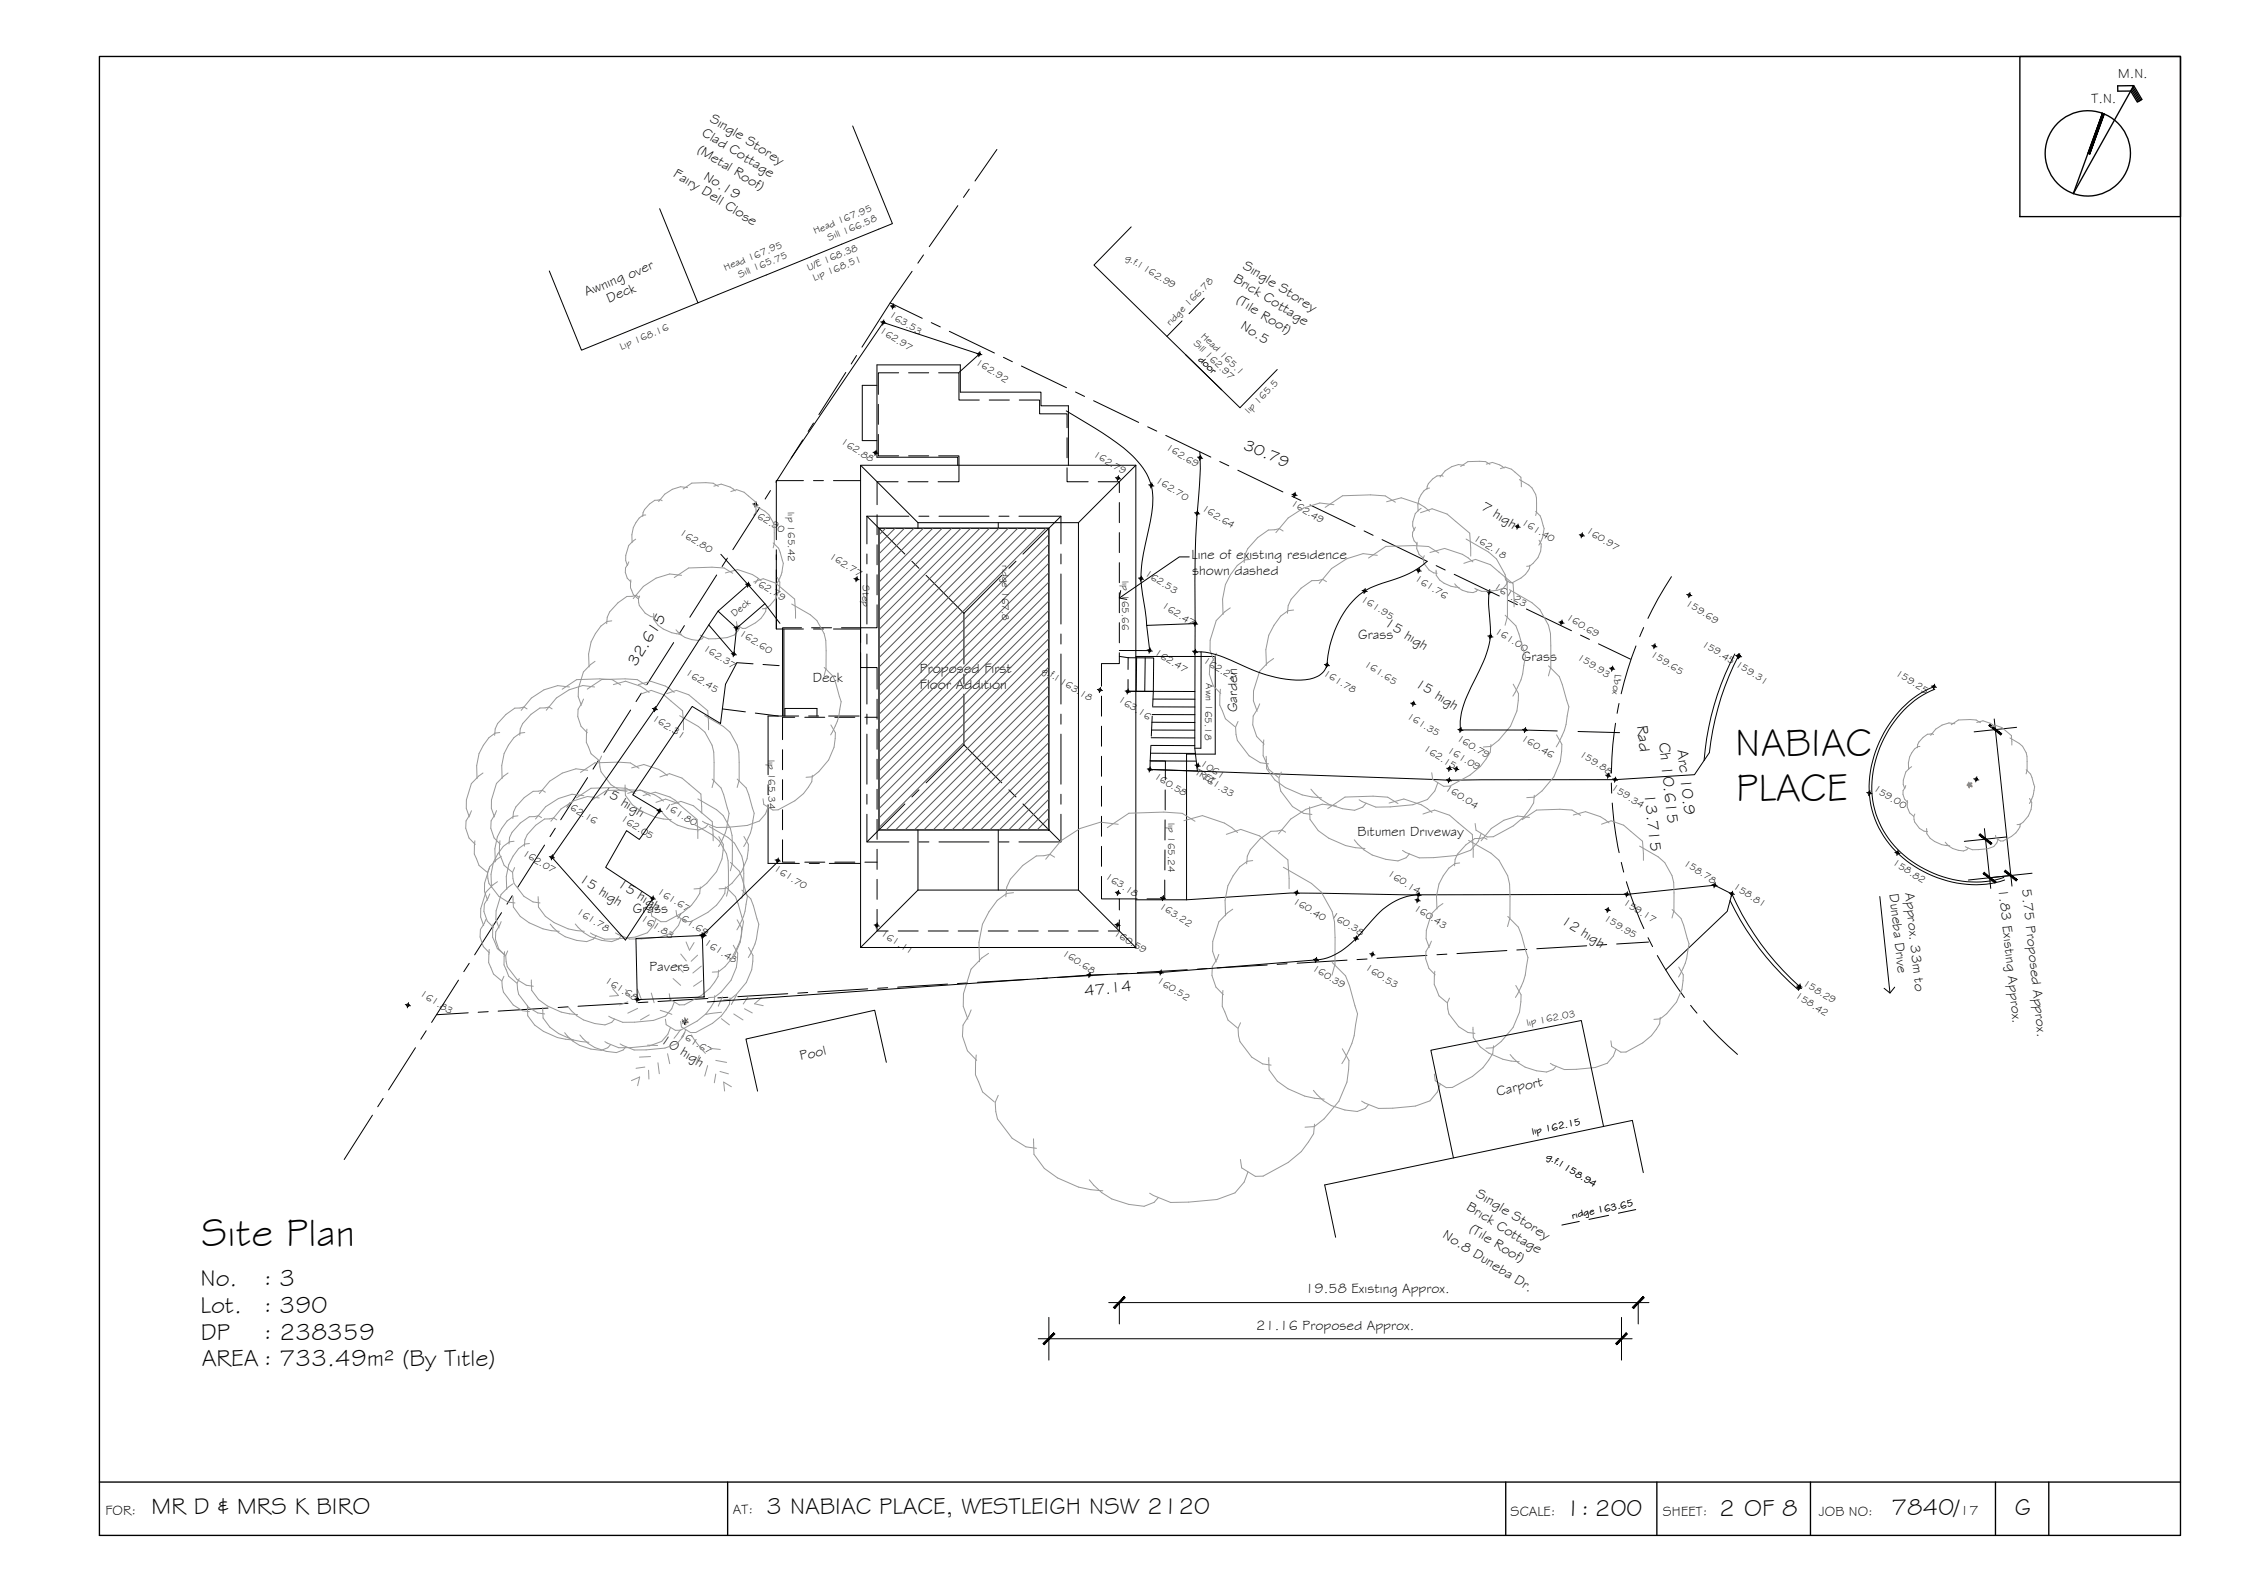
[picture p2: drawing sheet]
<svg xmlns="http://www.w3.org/2000/svg" width="420mm" height="297mm" viewBox="0 0 420 297" stroke-linecap="round" stroke-linejoin="round" font-family="sans-serif">
<defs><g id="words">
<g font-size="7.5">
<text x="325.2" y="141.6">NABIAC</text>
<text x="325.4" y="150">PLACE</text>
<text x="37.8" y="233.3">Site Plan</text>
</g>
<g font-size="4.5">
<text x="37.6" y="240.8">No.</text>
<text x="37.6" y="245.9">Lot.</text>
<text x="49.4" y="240.8">: 3</text>
<text x="49.4" y="245.9">: 390</text>
<text x="37.6" y="250.9">DP</text>
<text x="49.4" y="250.9">: 238359</text>
<text x="37.8" y="255.9">AREA : 733.49m² (By Title)</text>
<text x="28.4" y="283.6">MR D &amp; MRS K BIRO</text>
<text x="143.6" y="283.6">3 NABIAC PLACE, WESTLEIGH NSW 2120</text>
<text x="293.4" y="283.9">1: 200</text>
<text x="322.2" y="283.9">2 OF 8</text>
<text x="354.4" y="283.8">7840/</text>
<text x="377.6" y="283.8">G</text>
</g>
<g font-size="3">
<text x="232.9" y="84.1" transform="rotate(23 232.9 84.1)">30.79</text>
<text x="119.2" y="124.9" transform="rotate(-58 119.2 124.9)">32.615</text>
<text x="306.8" y="135.9" transform="rotate(84 306.8 135.9)">Rad</text>
<text x="310.9" y="139.1" transform="rotate(84 310.9 139.1)">Ch 10.615</text>
<text x="314.4" y="140.4" transform="rotate(84 314.4 140.4)">Arc 10.9</text>
<text x="308.2" y="148.8" transform="rotate(84 308.2 148.8)">13.715</text>
<text x="203.3" y="186.5" transform="rotate(-6 203.3 186.5)">47.14</text>
</g>
<g font-size="2.6">
<text x="396.9" y="14.6">M.N.</text>
<text x="132.9" y="22.6" transform="rotate(32 132.9 22.6)">Single Storey</text>
<text x="391.9" y="19.3">T.N.</text>
<text x="130.5" y="28.4" transform="rotate(32 130.5 28.4)">(Metal Roof)</text>
<text x="131.4" y="25.2" transform="rotate(32 131.4 25.2)">Clad Cottage</text>
<text x="126.1" y="32.9" transform="rotate(32 126.1 32.9)">Fairy Dell Close</text>
<text x="131.7" y="33.5" transform="rotate(32 131.7 33.5)">No.19</text>
<text x="231" y="52.6" transform="rotate(32 231 52.6)">Brick Cottage</text>
<text x="232.8" y="50.2" transform="rotate(32 232.8 50.2)">Single Storey</text>
<text x="109.9" y="55.5" transform="rotate(-22 109.9 55.5)">Awning over</text>
<text x="114.1" y="56.7" transform="rotate(-22 114.1 56.7)">Deck</text>
<text x="231.5" y="56.6" transform="rotate(32 231.5 56.6)">(Tile Roof)</text>
<text x="232.3" y="61.5" transform="rotate(32 232.3 61.5)">No.5</text>
<text x="277.4" y="95.3" transform="rotate(32 277.4 95.3)">7 high</text>
<text x="223.3" y="104.8">Line of existing residence</text>
<text x="223.4" y="107.7">shown dashed</text>
<text x="254.5" y="119.7">Grass</text>
<text x="259.4" y="117.1" transform="rotate(32 259.4 117.1)">15 high</text>
<text x="285.2" y="123.7">Grass</text>
<text x="152.3" y="127.6">Deck</text>
<text x="172.4" y="129">Floor Addition</text>
<text x="172.4" y="126.1">Proposed First</text>
<text x="265.1" y="128.4" transform="rotate(32 265.1 128.4)">15 high</text>
<text x="231.8" y="133.4" transform="rotate(-90 231.8 133.4)">Garden</text>
<text x="112.6" y="148.4" transform="rotate(32 112.6 148.4)">15 high</text>
<text x="254.4" y="156.5">Bitumen Driveway</text>
<text x="108.4" y="165.1" transform="rotate(32 108.4 165.1)">15 high</text>
<text x="115.6" y="166" transform="rotate(32 115.6 166)">15 high</text>
<text x="354.1" y="167.5" transform="rotate(84 354.1 167.5)">Duneba Drive</text>
<text x="357" y="167.3" transform="rotate(84 357 167.3)">Approx. 33m to</text>
<text x="374.6" y="166.5" transform="rotate(84 374.6 166.5)">1.83 Existing Approx.</text>
<text x="378.9" y="166.6" transform="rotate(84 378.9 166.6)">5.75 Proposed Approx.</text>
<text x="118.6" y="171">Grass</text>
<text x="292.4" y="172.9" transform="rotate(32 292.4 172.9)">12 high</text>
<text x="121.7" y="181.9">Pavers</text>
<text x="123.7" y="195.1" transform="rotate(32 123.7 195.1)">10 high</text>
<text x="150.1" y="198.6" transform="rotate(-13 150.1 198.6)">Pool</text>
<text x="280.6" y="205.2" transform="rotate(-12 280.6 205.2)">Carport</text>
<text x="274.7" y="226.5" transform="rotate(32 274.7 226.5)">Brick Cottage</text>
<text x="276.5" y="224" transform="rotate(32 276.5 224)">Single Storey</text>
<text x="270.2" y="231.7" transform="rotate(32 270.2 231.7)">No.8 Duneba Dr.</text>
<text x="275.2" y="230.5" transform="rotate(32 275.2 230.5)">(Tile Roof)</text>
<text x="244.6" y="242.2">19.58 Existing Approx.</text>
<text x="235.4" y="249.1">21.16 Proposed Approx.</text>
<text x="19.8" y="283.8">FOR:</text>
<text x="137.4" y="283.6">AT:</text>
<text x="283.1" y="283.9">SCALE:</text>
<text x="311.6" y="283.9">SHEET:</text>
<text x="340.9" y="283.9">JOB NO:</text>
<text x="367.4" y="283.8">17</text>
</g>
<g font-size="1.9">
<text x="152.8" y="43.8" transform="rotate(-22 152.8 43.8)">Head 167.95</text>
<text x="155.4" y="45.1" transform="rotate(-22 155.4 45.1)">Sill 166.58</text>
<text x="136" y="50.7" transform="rotate(-22 136 50.7)">Head 167.95</text>
<text x="138.6" y="52" transform="rotate(-22 138.6 52)">Sill 165.75</text>
<text x="151.6" y="50.7" transform="rotate(-22 151.6 50.7)">U/E 168.38</text>
<text x="152.7" y="52.6" transform="rotate(-22 152.7 52.6)">Lip 168.51</text>
<text x="210.8" y="48.4" transform="rotate(32 210.8 48.4)">g.f.l 162.99</text>
<text x="166.5" y="59.2" transform="rotate(32 166.5 59.2)">163.53</text>
<text x="116.5" y="65.5" transform="rotate(-22 116.5 65.5)">Lip 168.16</text>
<text x="164.7" y="62.2" transform="rotate(32 164.7 62.2)">162.97</text>
<text x="219.3" y="61.1" transform="rotate(-46 219.3 61.1)">ridge 166.78</text>
<text x="223.6" y="64.4" transform="rotate(44 223.6 64.4)">Sill 162.97</text>
<text x="225" y="63" transform="rotate(44 225 63)">Head 165.1</text>
<text x="182.8" y="68.1" transform="rotate(32 182.8 68.1)">162.92</text>
<text x="224.5" y="67.4" transform="rotate(45 224.5 67.4)">door</text>
<text x="234.1" y="77.5" transform="rotate(-46 234.1 77.5)">lip 165.5</text>
<text x="157.5" y="83" transform="rotate(32 157.5 83)">162.88</text>
<text x="204.8" y="85.3" transform="rotate(32 204.8 85.3)">162.79</text>
<text x="218.4" y="84" transform="rotate(32 218.4 84)">162.69</text>
<text x="147.7" y="96" transform="rotate(90 147.7 96)">lip 165.42</text>
<text x="216.5" y="90.2" transform="rotate(32 216.5 90.2)">162.70</text>
<text x="225.1" y="95.4" transform="rotate(32 225.1 95.4)">162.64</text>
<text x="241.8" y="94.5" transform="rotate(32 241.8 94.5)">162.49</text>
<text x="127.3" y="100" transform="rotate(32 127.3 100)">162.80</text>
<text x="140.8" y="96.3" transform="rotate(32 140.8 96.3)">162.90</text>
<text x="276.1" y="101.1" transform="rotate(32 276.1 101.1)">162.18</text>
<text x="285.1" y="98.1" transform="rotate(32 285.1 98.1)">161.40</text>
<text x="297.2" y="99.7" transform="rotate(32 297.2 99.7)">160.97</text>
<text x="155.3" y="104.5" transform="rotate(32 155.3 104.5)">162.77</text>
<text x="187.8" y="105.8" transform="rotate(90 187.8 105.8)">ridge 167.8</text>
<text x="214.5" y="107.7" transform="rotate(32 214.5 107.7)">162.53</text>
<text x="141" y="109" transform="rotate(32 141 109)">162.79</text>
<text x="161.7" y="109.6" transform="rotate(92 161.7 109.6)">Step</text>
<text x="210.3" y="108.8" transform="rotate(90 210.3 108.8)">lip 165.66</text>
<text x="217.7" y="113.7" transform="rotate(32 217.7 113.7)">162.47</text>
<text x="255" y="112.5" transform="rotate(32 255 112.5)">161.95</text>
<text x="265.1" y="108.7" transform="rotate(32 265.1 108.7)">161.76</text>
<text x="279.9" y="110.2" transform="rotate(32 279.9 110.2)">161.23</text>
<text x="315.8" y="113.3" transform="rotate(32 315.8 113.3)">159.69</text>
<text x="137.7" y="115.5" transform="rotate(-40 137.7 115.5)">Deck</text>
<text x="138.5" y="118.9" transform="rotate(32 138.5 118.9)">162.60</text>
<text x="280.1" y="118.5" transform="rotate(32 280.1 118.5)">161.00</text>
<text x="293.5" y="115.9" transform="rotate(32 293.5 115.9)">160.69</text>
<text x="131.7" y="121.7" transform="rotate(32 131.7 121.7)">162.37</text>
<text x="195.2" y="125.8" transform="rotate(32 195.2 125.8)">g.f.l 163.18</text>
<text x="216.3" y="122.5" transform="rotate(32 216.3 122.5)">162.47</text>
<text x="225.4" y="124" transform="rotate(32 225.4 124)">162.27</text>
<text x="255.6" y="124.7" transform="rotate(32 255.6 124.7)">161.65</text>
<text x="295.5" y="123.4" transform="rotate(32 295.5 123.4)">159.93</text>
<text x="309.3" y="122.8" transform="rotate(32 309.3 122.8)">159.65</text>
<text x="318.9" y="120.9" transform="rotate(32 318.9 120.9)">159.45</text>
<text x="325.1" y="124.7" transform="rotate(32 325.1 124.7)">159.31</text>
<text x="128.4" y="126.3" transform="rotate(32 128.4 126.3)">162.45</text>
<text x="209.5" y="131.3" transform="rotate(32 209.5 131.3)">163.16</text>
<text x="226" y="128" transform="rotate(91 226 128)">Awn 165.18</text>
<text x="247.9" y="126.4" transform="rotate(32 247.9 126.4)">161.78</text>
<text x="302.5" y="127.2" transform="rotate(98 302.5 127.2)">box</text>
<text x="302.7" y="126.2" transform="rotate(98 302.7 126.2)">L'</text>
<text x="355.2" y="126.4" transform="rotate(32 355.2 126.4)">159.25</text>
<text x="122.1" y="134.8" transform="rotate(32 122.1 134.8)">162.31</text>
<text x="263.6" y="134.4" transform="rotate(32 263.6 134.4)">161.35</text>
<text x="144" y="142.3" transform="rotate(90 144 142.3)">lip 165.34</text>
<text x="224.9" y="143.3" transform="rotate(32 224.9 143.3)">1061</text>
<text x="266.7" y="140.5" transform="rotate(32 266.7 140.5)">162.15</text>
<text x="271.2" y="140.8" transform="rotate(32 271.2 140.8)">161.09</text>
<text x="272.9" y="138.5" transform="rotate(32 272.9 138.5)">160.79</text>
<text x="285" y="138.5" transform="rotate(32 285 138.5)">160.46</text>
<text x="295.9" y="141.6" transform="rotate(32 295.9 141.6)">159.88</text>
<text x="216.2" y="145.7" transform="rotate(32 216.2 145.7)">160.58</text>
<text x="223.9" y="144.9" transform="rotate(32 223.9 144.9)">TRET</text>
<text x="225" y="145.8" transform="rotate(32 225 145.8)">161.33</text>
<text x="270.8" y="147.9" transform="rotate(32 270.8 147.9)">160.04</text>
<text x="301.9" y="147.8" transform="rotate(32 301.9 147.8)">159.34</text>
<text x="351" y="148" transform="rotate(32 351 148)">159.00</text>
<text x="105.8" y="150.9" transform="rotate(32 105.8 150.9)">162.16</text>
<text x="116.3" y="153.6" transform="rotate(32 116.3 153.6)">162.05</text>
<text x="124.4" y="151.3" transform="rotate(32 124.4 151.3)">161.80</text>
<text x="218.9" y="154.2" transform="rotate(90 218.9 154.2)">lip 165.24</text>
<text x="97.8" y="160.1" transform="rotate(32 97.8 160.1)">162.07</text>
<text x="315.4" y="162" transform="rotate(32 315.4 162)">158.78</text>
<text x="354.6" y="161.9" transform="rotate(32 354.6 161.9)">158.82</text>
<text x="123.1" y="167.3" transform="rotate(32 123.1 167.3)">161.67</text>
<text x="145" y="163" transform="rotate(32 145 163)">161.70</text>
<text x="207.1" y="164.5" transform="rotate(32 207.1 164.5)">163.18</text>
<text x="260" y="163.9" transform="rotate(32 260 163.9)">160.14</text>
<text x="324.7" y="166.4" transform="rotate(32 324.7 166.4)">158.81</text>
<text x="108" y="171" transform="rotate(32 108 171)">161.78</text>
<text x="120" y="172.4" transform="rotate(32 120 172.4)">161.83</text>
<text x="126.5" y="171.7" transform="rotate(32 126.5 171.7)">161.69</text>
<text x="217.2" y="170" transform="rotate(32 217.2 170)">163.22</text>
<text x="242.2" y="169" transform="rotate(32 242.2 169)">160.40</text>
<text x="249.4" y="171.8" transform="rotate(32 249.4 171.8)">160.38</text>
<text x="264.9" y="170.4" transform="rotate(32 264.9 170.4)">160.43</text>
<text x="300.5" y="172.2" transform="rotate(32 300.5 172.2)">159.95</text>
<text x="304.1" y="169.3" transform="rotate(32 304.1 169.3)">159.17</text>
<text x="131.9" y="176.9" transform="rotate(32 131.9 176.9)">161.48</text>
<text x="165" y="175.2" transform="rotate(32 165 175.2)">161.11</text>
<text x="199" y="178.9" transform="rotate(32 199 178.9)">160.68</text>
<text x="208.6" y="175" transform="rotate(32 208.6 175)">160.59</text>
<text x="113.3" y="183.9" transform="rotate(32 113.3 183.9)">161.68</text>
<text x="216.8" y="184" transform="rotate(32 216.8 184)">160.52</text>
<text x="245.8" y="181.6" transform="rotate(32 245.8 181.6)">160.39</text>
<text x="255.8" y="181.6" transform="rotate(32 255.8 181.6)">160.53</text>
<text x="337.8" y="184.4" transform="rotate(32 337.8 184.4)">158.29</text>
<text x="78.6" y="186.4" transform="rotate(32 78.6 186.4)">161.83</text>
<text x="336.4" y="186.8" transform="rotate(32 336.4 186.8)">158.42</text>
<text x="127.2" y="194" transform="rotate(32 127.2 194)">161.67</text>
<text x="286.3" y="192.2" transform="rotate(-12 286.3 192.2)">lip 162.03</text>
<text x="287.3" y="212.5" transform="rotate(-12 287.3 212.5)">lip 162.15</text>
<text x="289.7" y="216.8" transform="rotate(32 289.7 216.8)">g.f.l 158.94</text>
<text x="294.7" y="228.2" transform="rotate(-12 294.7 228.2)">ridge 163.65</text>
</g>
</g></defs>
<!-- layer: BORDER -->
<g fill="none" stroke="#000" stroke-width=".25">
<path d="M18.6 10.6h390v277h-390zM378.5 10.6h30.1v30h-30.1zM399.4 16.8l1.4 2.2M399.6 16.5l1.4 2.4M399.7 16.3l1.5 2.5M399.9 16l1.5 2.6-.9 .5-1.2-2h-2.4v-1l3-.1-11.4 20.3 5.5-15.1M394.3 21.4l-2.7 7.5M18.6 277.6h390M136.4 277.6v10M282.2 277.6v10M310.5 277.6v10M339.3 277.6v10"/>
<path d="M374 277.6v10M383.9 277.6v10"/>
<circle cx="391.3" cy="28.7" r="8"/>
</g>
<!-- layer: 0 -->
<path d="M210 110.6l-.2 1.4 1.4 .3M222.9 104.3h-1.9l-11.2 7.7M352.3 167.9l1.9 18.1M355.1 184.9l-.9 1.1-1.1-.9" fill="none" stroke="#000" stroke-width=".19"/>
<!-- layer: DIMENSION -->
<path d="M373.7 134.7l3.3 31.3M377.9 136.2l-7.9 .9M371.9 155.2l1.2 11.2M376.1 156.8l-8 .8M380.8 163.5l-11.9 1.3M194.6 250.7h111.3M196.6 246.7v8M207.8 244h101.2M209.8 244v4M303.9 246.7v8M307 244v4" fill="none" stroke="#000" stroke-width=".19"/>
<!-- layer: 0 -->
<g fill="#000" stroke="#000" stroke-width=".19">
<path d="M372.7 135.9l2.2 1.8 .2-.3zM372.9 135.7l2.2 1.7-2.4-1.5z"/>
<path d="M370.9 156.4l2.2 1.8 .2-.3zM371.1 156.2l2.2 1.7-2.4-1.5z"/>
<path d="M371.8 163.4l-.1 .2 2.3 1.6zM371.7 163.6l2.3 1.6-.1 .2z"/>
<path d="M375.8 163l-.2 .2 2.4 1.6zM375.6 163.2l2.4 1.6-.2 .2z"/>
<path d="M197.5 249.6l-1.8 2.2 2-2zM195.5 251.6l2-2-1.8 2.2z"/>
<path d="M210.7 242.8l-1.8 2.3 2-2.1zM210.7 242.8l-1.8 2.3-.2-.3z"/>
<path d="M302.8 251.6l.2 .2 1.8-2.2zM304.8 249.6l.2 .2-2 2z"/>
<path d="M305.9 244.8l.2 .3 1.8-2.3zM307.9 242.8l.2 .2-2 2.1z"/>
</g>
<!-- layer: NEWWORK -->
<path d="M164.7 98.9h31.9v56.5h-31.9z" fill="none" stroke="#000" stroke-width=".25"/>
<!-- layer: ROOFPLAN NEW -->
<g fill="none" stroke="#000" stroke-width=".19">
<path d="M162.5 96.7h7.8M162.5 96.7v5.2M162.5 96.7l7.1 7.1M172.2 96.7h1.9M176 96.7h9.3M187.2 96.7h1.9M191 96.7h7.8v5.2M198.8 96.7l-7.1 7.1M162.5 103.8v1.8M162.5 107.5v9.4M162.5 118.7v1.9M170.9 105.1l1.3 1.3"/>
<path d="M173.6 107.8l7 7.1M180.6 114.9v9.5M187.7 107.8l-7.1 7.1M190.4 105.1l-1.3 1.3M198.8 103.8v1.8M198.8 107.5v9.4M198.8 118.7v1.9M162.5 122.5v9.4M162.5 133.7v1.9M162.5 137.5v9.4M180.6 139.5l7.1 7.1M180.6 139.5l-7 7.1"/>
<path d="M180.6 126.3v1.8M180.6 130v9.5M198.8 122.5v9.4M198.8 133.7v1.9M198.8 137.5v9.4M162.5 152.5v5.2h7.8M162.5 148.8v1.8M169.6 150.6l-7.1 7.1M172.2 157.7h1.9M172.2 147.9l-1.3 1.4M176 157.7h9.3M187.2 157.7h1.9"/>
<path d="M189.1 147.9l1.3 1.4M191.7 150.6l7.1 7.1M198.8 152.5v5.2h-7.8M198.8 148.8v1.8"/>
</g>
<!-- layer: ROOFPLAN EXIST. -->
<g fill="none" stroke="#000" stroke-width=".19">
<path d="M164.3 72.2h-2.7v10.3h2.7M150.6 90h-5.1v11.1M152.4 90h1.9M156.2 90h5.1M161.4 87.1h51.5M172 97.9h30.1v68.8M172 97.9l-10.7-10.8v90.4M172 97.9v1M179.5 87.1v-1.5h-15.2v-17.3h15.7v5.1h15.1v2.6h5.1v11.1M187.1 97.9v1M212.9 87.1v90.4M212.9 87.1l-10.8 10.8"/>
<path d="M145.5 103.9v13.9h5.1M145.5 103v1.9M145.5 106.7v11.1M152.4 117.8h1.9M156.2 117.8h5.1M149.7 134.1h-5.8v11M151.5 134.1h1.9M155.3 134.1h5.7M212.9 123h14.8v18.2h-5.3v27.3h-9.5M143.9 150.7v11h5.9M143.9 147v1.8M172 155.4v11.3"/>
<path d="M187.1 155.4v11.3M151.7 161.7h1.9M155.4 161.7h5.9M161.3 177.5h51.6M172 166.7l-10.7 10.8M172 166.7h30.1M202.1 166.7l10.8 10.8"/>
</g>
<!-- layer: EXISTING -->
<g fill="none" stroke="#000" stroke-width=".19">
<path d="M159.8 23.6l7.4 18.3-36.4 14.8-7.2-17.6M102.9 50.8l6.1 14.8 21.8-8.9M212 42.5l-7 7.1 27.4 26.8 7-7.2M225.7 55.9l-2.9 2.9M164.6 75.7v3.8M168.4 69.8h-3.8v4.1M170.3 69.8h3.7M175.9 69.8h3.8v5.1h3.8M179.7 69.8l3.8-3.5-18-5.9-17.2 25.4M185.4 74.9h3.8M191 74.9h3.8v2.6h5.2v2.6M199.8 77a70.7 70.7 0 0 1 12.5 8.4 11 11 0 0 1 3.5 10.7l-1.2 6a23.9 23.9 0 0 0 0 12.1l.3 2.9"/>
<path d="M221.5 60.1l-2.8 2.9M222.2 66.4l6.7 6.6M164.4 96.4v3.8M164.6 81.4v4h3.8M168.3 90.2h-3.9v4.3M170.2 90.2h3.7M170.3 85.4h3.7M175.9 85.4h3.8v4.8h-3.9M200 87.6v2.6h3.9M200 82v3.7M205.8 90.2h4v2.1M209.8 94.1v3.8"/>
<path d="M209.8 99.8v3.7M224.9 84.7v4a216.1 216.1 0 0 0-1 20.1l.1 8M132.8 117l-10.1 15.8-19.3 27.8 13.8 15.5 5.1-7.8-8.8-5.9 3.9-6.8 2.4 1.6 3.8-5.3-5-3 11.1-16.6 5.3 3.2 1-7.3 2.1-4.1 3 .2M134.6 114.5l-1.8 2.5 4.7 5.5 .5-4.8M135.1 103.8l8.2 9.3 2.9 3.6M140.2 109.5l-5.6 5 3.4 3.2 5.3-4.6M146.9 117.8v16.3M150.2 117.6h-3.6v16.5M152.1 117.6h3.7M157.7 117.6h3.6M164.4 113.3v4.3h-3.1v2.8M164.4 102v3.8"/>
<path d="M164.4 107.6v3.8M209.8 105.4v3.7M209.8 111v3.8M209.8 116.6v3.8M224 116.8v5.3h1.1v18h-1.2M224 116.8l-9.1 .3 .6 4.7h-5.7M267.5 105.1a19.1 19.1 0 0 1-8.4 4.1 13.1 13.1 0 0 0-8.6 8.1 23.3 23.3 0 0 0-1.9 7.6 4.3 4.3 0 0 1-3.9 2.4 25.1 25.1 0 0 1-12.7-3 18.8 18.8 0 0 0-6.9-2.2M279.1 110.7l-.1 2.5 .2 2.5a15.2 15.2 0 0 1-2 9.9l-.7 1.5a18.4 18.4 0 0 0-2.9 8.8l.1 .8h12.1l6 .2M135.4 132.8l4.3 .5M141.5 133.6l4.4 .5M143 124.5l3 .2M147.1 132.7h6v1.4"/>
<path d="M148.9 134.3h-2.3v4.2M150.8 134.3h3.8M156.4 134.3h3.8M161.3 122.3v2.7h3.1v4.1M162.1 134.3h2.3M164.4 131v3.7M164.4 136.6v3.7M206.4 130.4v3.7M206.4 136v3.8M209.8 122.3v2h-3.4v4.2M209.8 122.9l1.6 .3M211.4 129.5h12.5"/>
<path d="M211.4 127.3v2.2h4.7l-.1 2.8M211.4 123.2h4.8l-.1 6.3M211.4 123.2v2.2M213 123.2l-.1 6.3M214.6 123.2l-.1 6.3M215.7 139.7l-.2 2.8h2.9v3.6M215.7 139.6l8.2 .1M215.7 138.2h8.2M215.8 136.7l8.1 .1M215.9 135.3h8M215.9 134.1l-.1 3.8M215.9 133.8l8 .1"/>
<path d="M216 132.4h7.9M216.1 130.9l7.8 .1M224 122.1l-.1 18 .5 4.3-8.9-.3M295.7 137l7.8 .2M325.1 122.5a51.4 51.4 0 0 0-5.8 19.9M325.8 122.8a50.7 50.7 0 0 0-5.5 18.2l-2.8 4.1-14.8 .9-31.2 .1-56-2v-1.6l8.7 .1M362.4 128.6a20 20 0 0 0-11.2 13 17.5 17.5 0 0 0 8.5 21.2 20 20 0 0 0 16 2M362.6 129.1a19.6 19.6 0 0 0-10.9 12.7 17.1 17.1 0 0 0 9.1 21 19.2 19.2 0 0 0 14.7 1.5M146.6 157.3v4.2h2.3M146.6 140.4v3.8M146.6 146v3.8M146.6 151.7v3.7"/>
<path d="M164.4 142.2v3.7M164.4 147.8v3.8M164.4 153.5v3.7M164.4 159.1v3.7M206.4 141.6v3.8M206.4 147.2v3.8M206.4 152.9v3.7M206.4 158.5v3.8M215.6 141.1h8.4M218.3 159.2v3.7M218.3 153.6v3.7M218.4 147.9v3.8"/>
<path d="M119.2 175.8l12.4-.6 .4 11.5-12.6 .5zM146.1 161.1l-14.5 14.1M150.8 161.5h3.8M156.4 161.5h3.8M162.1 161.5h2.3M164.4 170.3v4.1h2M164.4 164.7v3.7M168.3 174.4h3.8M174 174.4h3.7M179.6 174.4h3.7M185.2 174.4h3.7M190.8 174.4h3.8"/>
<path d="M196.5 174.4h3.7M202.1 174.4h3.7M206.4 164.1v4.3h3.4v2M209.8 172.3v2.1h-2.1M209.8 168.4h3.3M218.3 164.8v3.6h-3.3M222.4 168.5l19.5-1.2 21.6 .3 41.4-.1 16.4-1.7 3.3 1.6-.9 3.3-11.5 10.9M265.8 167.6a11.9 11.9 0 0 0-8.7 4.8 26.2 26.2 0 0 1-5.7 5.7l-2 1-2.1 .6-29.8 2.4-13.3 .5-71.6 5.1M324.2 168.6a51.2 51.2 0 0 0 12.7 16.7M324.6 167.4a51.3 51.3 0 0 0 12.6 17.4M166.1 199l-2.2-9.8-24.1 5.4 2.2 9.8M300.5 211l-4.2-19.9-28.2 5.6 4.3 20.2"/>
<path d="M308 219.6l-2.1-9.8-57.7 12.1 2.1 9.8M296 228.8l-3.3 .6M301.5 227.6l-3.7 .8M306.5 226.5l-3.2 .7"/>
</g>
<!-- layer: STAIRS -->
<path d="M147.1 132.7v1.4" fill="none" stroke="#000" stroke-width=".19"/>
<!-- layer: BOUNDARY -->
<g fill="none" stroke="#000" stroke-width=".19">
<path d="M179.5 38.5l-5.4 7.7M181.6 35.4l-1 1.6M186.8 28l-4.1 5.9M170.9 50.8l-4.1 5.9M172.8 59.6l-6-2.9-5.3 8.3M173.1 47.7l-1.1 1.6M152.4 79.2l-.9 1.6M158.5 69.8l-5 7.9M160.5 66.6l-1 1.6M174.5 60.4l1.7 .8M177.9 62.1l8.5 4M188.1 66.9l1.6 .8"/>
<path d="M191.4 68.6l8.5 4M201.6 73.4l1.6 .8M204.9 75l8.5 4.1M215.1 79.9l1.7 .8M142.4 95.1l-5.1 7.8M144.4 91.9l-1 1.6M150.4 82.4l-5 7.9M218.5 81.5l8.4 4.1M228.6 86.4l1.7 .8M232 88.1l8.4 4M242.1 92.9l1.7 .8M245.5 94.6l8.4 4"/>
<path d="M255.6 99.4l1.7 .9M128.3 117.2l-1 1.6M134.3 107.7l-5 7.9M136.3 104.5l-1 1.6M259 101.1l8.4 4M269.1 105.9l1.7 .9M272.5 107.6l8.5 4M282.7 112.5l1.7 .8M286.1 114.1l8.4 4M296.2 118.9l1.7 .9M308 117.5l-.7 1.7M313.2 108a62.8 62.8 0 0 0-4.4 7.8"/>
<path d="M118.2 133l-5.1 7.9M120.2 129.8l-1 1.6M126.2 120.3l-5 7.9M299.6 120.6l6 2.9M302.8 135.5a60.2 60.2 0 0 0-.8 9.3M303.4 131.8l-.3 1.8M306.6 121a66.3 66.3 0 0 0-2.8 8.9M102.1 158.3l-5.1 7.9M104.1 155.1l-1 1.6M110.1 145.6l-5 7.9M112.1 142.5l-1 1.6M302 146.7v1.8"/>
<path d="M302.1 150.4l.4 3.5 .9 5.8M94 170.9l-5.1 7.9M96 167.8l-1 1.5M252.4 179.8l-9.3 .6M256.2 179.6l-1.9 .1M267.4 178.9l-9.4 .6M271.2 178.7l-1.9 .1M282.4 178l-9.4 .6M286.1 177.8l-1.8 .1M297.4 177.1l-9.4 .6M301.1 176.9l-1.9 .1M303.8 161.5l.5 1.8"/>
<path d="M304.8 165.1l.1 .5a68.8 68.8 0 0 0 3.2 8.3M308.8 175.6l.9 1.7M308.9 176.4l-5.9 .4M310.6 179a66.9 66.9 0 0 0 5.1 7.8M77.9 196.2l-5.1 7.9M79.9 193.1l-1 1.5M85.9 183.6l-5 7.9M87.7 189.7l-5.9 .3M87.9 180.4l-1 1.6M91.5 189.5l-1.9 .1M102.7 188.8l-9.3 .6M106.5 188.6l-1.9 .1"/>
<path d="M117.7 187.9l-9.4 .6M121.4 187.7l-1.8 .1M132.7 187l-9.4 .6M136.4 186.8l-1.9 .1M147.6 186.1l-9.3 .6M151.4 185.9l-1.9 .1M162.6 185.2l-9.3 .6M166.4 185l-1.9 .1M177.6 184.3l-9.4 .6M181.3 184.1l-1.9 .1M192.5 183.4l-9.3 .6M196.3 183.2l-1.9 .1"/>
<path d="M207.5 182.5l-9.3 .6M211.3 182.3l-1.9 .1M222.5 181.6l-9.4 .6M226.2 181.4l-1.8 .1M237.5 180.7l-9.4 .6M241.2 180.5l-1.9 .1M316.8 188.3l1.2 1.5M319.2 191.2a64.3 64.3 0 0 0 6.4 6.3M69.8 208.9l-5.3 8.3M71.8 205.7l-1 1.6"/>
</g>
<!-- layer: BORDER -->
<g fill="#000" stroke="#000" stroke-width=".19">
<path d="M394 21.2l-2.7 7.6zM394 21.2l.3 .1-3 7.5z"/>
<path d="M394.3 21.3l-3 7.5 .3 .1zM394.3 21.3l-2.7 7.6z"/>
</g>
<!-- layer: HATCH -->
<g fill="none" stroke="#545454" stroke-width=".19">
<path d="M166 98.9l-1.3 1.3M167.8 98.9l-3.1 3.1M169.5 98.9l-4.8 4.8M171.3 98.9l-6.6 6.6M173 98.9l-8.3 8.4M174.8 98.9l-10.1 10.1M176.6 98.9l-11.9 11.9M178.4 98.9l-13.7 13.7M180.1 98.9l-15.4 15.4M181.9 98.9l-17.2 17.2M183.7 98.9l-19 19M185.4 98.9l-20.7 20.7"/>
<path d="M187.2 98.9l-22.5 22.5M189 98.9l-24.3 24.3M190.7 98.9l-26 26M192.5 98.9l-27.8 27.8M194.3 98.9l-29.6 29.6M196 98.9l-31.3 31.4M196.6 100.2l-31.9 31.8M196.6 101.9l-31.9 31.9M196.6 103.7l-31.9 31.8M196.6 105.5l-31.9 31.8M196.6 107.2l-31.9 31.9M196.6 109l-31.9 31.9"/>
<path d="M196.6 110.8l-31.9 31.8M196.6 112.5l-31.9 31.9M196.6 114.3l-31.9 31.8M196.6 116.1l-31.9 31.8M196.6 117.8l-31.9 31.9M196.6 119.6l-31.9 31.9M196.6 121.4l-31.9 31.8M196.6 123.1l-31.9 31.9M196.6 124.9l-30.5 30.5M196.6 126.7l-28.8 28.7M196.6 128.5l-27 26.9M196.6 130.2l-25.2 25.2"/>
<path d="M196.6 132l-23.5 23.4M196.6 133.7l-21.7 21.7M196.6 135.5l-19.9 19.9M196.6 137.3l-18.2 18.1M196.6 139.1l-16.4 16.3M196.6 140.8l-14.6 14.6M196.6 142.6l-12.9 12.8M196.6 144.3l-11.1 11.1M196.6 146.1l-9.3 9.3M196.6 147.9l-7.6 7.5M196.6 149.7l-5.8 5.7M196.6 151.4l-4 4"/>
<path d="M196.6 153.2l-2.3 2.2M196.6 155l-.5 .4"/>
</g>
<!-- layer: TEXT -->
<g fill="none" stroke="#000" stroke-width=".19">
<path d="M165.6 59.9l-.2 1M166.8 57.3l1 .2M167.4 56.9l-.2 1M165 60.3l1 .2M183 66.2l1 .2M183.6 65.8l-.2 1M141.1 94.4l1 .2M141.7 94l-.2 1M163.6 84.7l1 .2M164.2 84.3l-.2 1M209 89.5l1 .2M209.6 89.1l-.2 1"/>
<path d="M215.3 90.8l.9 .2M215.9 90.4l-.3 1M223.9 96l.9 .3M224.4 85.6l1 .2M224.5 95.6l-.3 1M225 85.3l-.2 .9M242.1 92.6l1 .2M242.7 92.2l-.2 1M283.9 98.5l1 .3M284.5 98.1l-.2 1M296.6 99.8l-.3 .9M137.5 117.5l1 .3"/>
<path d="M138.1 117.2l-.2 .9M139.7 109.4l1 .2M140.3 109l-.2 1M160 108.4l1 .2M160.6 108l-.2 1M213.3 108.3l1 .2M213.9 107.9l-.2 1M223.5 116.7l1 .2M224.1 116.3l-.2 1M255.3 110.6l.9 .2M255.8 110.2l-.2 1M265.4 106.7l.9 .3"/>
<path d="M266 106.4l-.2 .9M278.6 110.8l1 .2M278.8 119.1l1 .2M279.2 110.4l-.2 1M279.4 118.7l-.2 1M292.1 116.5l1 .2M292.7 116.1l-.2 1M296 100.2l.9 .2M316.1 111.3l1 .3M316.7 111l-.2 .9M122.2 132.7l1 .2M122.8 132.3l-.2 1"/>
<path d="M137 122.4l1 .3M137.6 122l-.2 1M205.6 129.1l1 .2M206.2 128.7l-.2 1M210.8 129.4l1 .2M211.4 129l-.2 1M215 121.7l.9 .3M215.6 121.4l-.3 .9M223.5 122l.9 .2M224.1 121.6l-.3 1M248.2 124.5l1 .2M248.8 124.1l-.2 .9"/>
<path d="M264.4 131.7l.9 .2M265 131.3l-.3 1M273.2 136.6l1 .2M273.8 136.2l-.2 1M285.3 136.6l1 .2M285.9 136.2l-.2 1M301.6 125.1l1 .2M302.2 124.7l-.2 1M309.5 120.9l1 .3M310.2 120.5l-.3 1M325.3 122.8l.9 .2M325.4 122.8l1 .2"/>
<path d="M325.9 122.4l-.3 1M326 122.4l-.2 1M361.9 128.5l1 .2M362.5 128.1l-.2 1M123.1 151.8l1 .2M123.7 151.4l-.2 1M215 144l1 .2M215.6 143.6l-.2 1M224 143.3l.9 .2M224.6 142.9l-.3 1M271 146l1 .3M271.1 143.9l1 .2"/>
<path d="M271.7 145.6l-.3 1M271.7 143.5l-.2 1M272.4 143.9l1 .2M273 143.5l-.2 1M300.9 145.2l1 .2M301.5 144.8l-.2 1M302.2 145.9l1 .2M302.8 145.5l-.2 1M349.8 148.4l1 .2M350.4 148.1l-.2 .9M355.1 159.6l1 .3M355.7 159.3l-.2 .9"/>
<path d="M369.9 145.9l.9 .2M370.5 145.5l-.2 .9M102.9 160.4l1 .3M103.6 160.1l-.3 1M121.8 168.2l1 .2M122.4 167.8l-.2 1M131.1 175.1l1 .2M131.4 175l1 .3M131.7 174.7l-.2 1M132 174.7l-.2 .9M145.3 161.1l.9 .2M145.9 160.7l-.3 1"/>
<path d="M163.8 173.2l1 .3M164.4 172.8l-.2 1M208.9 173.1l1 .2M209 167.1l1 .2M209.5 172.8l-.2 .9M209.6 166.7l-.2 1M217.5 168.1l.9 .2M218 167.7l-.2 1M242.5 167.1l1 .2M243.1 166.7l-.2 1M246.1 179.7l1 .2M246.7 179.3l-.2 1"/>
<path d="M253.6 175.7l1 .2M254.2 175.3l-.2 .9M256.7 178.6l1 .3M257.3 178.3l-.2 .9M265.2 168.5l1 .2M265.4 167.5l.9 .2M265.8 168.1l-.3 1M265.9 167.1l-.2 1M300.8 170.3l1 .3M301.4 169.9l-.2 1M304.4 167.4l1 .2M305 167l-.2 1"/>
<path d="M320.8 165.7l1 .2M321.4 165.3l-.2 1M324.1 167.3l.9 .2M324.7 166.9l-.3 1M76 188.1l.9 .3M76.6 187.8l-.3 1M118.9 187.1l1 .2M119.5 186.7l-.2 1M127.9 191.2l1 .3M128.5 190.9l-.2 .9M203.7 182.5l1 .2M204.3 182.1l-.2 1"/>
<path d="M217 182l1 .2M217.6 181.6l-.2 1M336.7 184.9l.9 .2M336.7 184.7l1 .2M337.3 184.5l-.3 1M337.4 184.3l-.3 .9"/>
<circle cx="167.3" cy="57.4" r=".24"/>
<circle cx="165.5" cy="60.4" r=".24"/>
<circle cx="183.5" cy="66.3" r=".24"/>
<circle cx="141.6" cy="94.5" r=".24"/>
<circle cx="164.1" cy="84.8" r=".24"/>
<circle cx="209.5" cy="89.6" r=".24"/>
<circle cx="215.7" cy="90.9" r=".24"/>
<circle cx="224.3" cy="96.1" r=".24"/>
<circle cx="224.9" cy="85.7" r=".24"/>
<circle cx="242.6" cy="92.7" r=".24"/>
<circle cx="284.4" cy="98.6" r=".24"/>
<circle cx="138" cy="117.6" r=".24"/>
<circle cx="140.2" cy="109.5" r=".24"/>
<circle cx="160.5" cy="108.5" r=".24"/>
<circle cx="213.8" cy="108.4" r=".24"/>
<circle cx="224" cy="116.8" r=".24"/>
<circle cx="255.7" cy="110.7" r=".24"/>
<circle cx="265.8" cy="106.8" r=".24"/>
<circle cx="279.1" cy="110.9" r=".24"/>
<circle cx="279.3" cy="119.2" r=".24"/>
<circle cx="292.6" cy="116.6" r=".24"/>
<circle cx="296.4" cy="100.2" r=".24"/>
<circle cx="316.6" cy="111.4" r=".24"/>
<circle cx="122.7" cy="132.8" r=".24"/>
<circle cx="137.5" cy="122.5" r=".24"/>
<circle cx="206.1" cy="129.2" r=".24"/>
<circle cx="211.3" cy="129.5" r=".24"/>
<circle cx="215.5" cy="121.8" r=".24"/>
<circle cx="223.9" cy="122.1" r=".24"/>
<circle cx="248.7" cy="124.5" r=".24"/>
<circle cx="264.8" cy="131.8" r=".24"/>
<circle cx="273.7" cy="136.7" r=".24"/>
<circle cx="285.8" cy="136.7" r=".24"/>
<circle cx="302.1" cy="125.2" r=".24"/>
<circle cx="310" cy="121" r=".24"/>
<circle cx="325.7" cy="122.9" r=".24"/>
<circle cx="325.9" cy="122.9" r=".24"/>
<circle cx="362.4" cy="128.6" r=".24"/>
<circle cx="123.6" cy="151.9" r=".24"/>
<circle cx="215.5" cy="144.1" r=".24"/>
<circle cx="224.4" cy="143.4" r=".24"/>
<circle cx="271.5" cy="146.1" r=".24"/>
<circle cx="271.6" cy="144" r=".24"/>
<circle cx="272.9" cy="144" r=".24"/>
<circle cx="301.4" cy="145.3" r=".24"/>
<circle cx="302.7" cy="146" r=".24"/>
<circle cx="350.3" cy="148.5" r=".24"/>
<circle cx="355.6" cy="159.7" r=".24"/>
<circle cx="370.3" cy="145.9" r=".24"/>
<circle cx="103.4" cy="160.6" r=".24"/>
<circle cx="122.3" cy="168.3" r=".24"/>
<circle cx="131.6" cy="175.2" r=".24"/>
<circle cx="131.9" cy="175.1" r=".24"/>
<circle cx="145.7" cy="161.2" r=".24"/>
<circle cx="164.3" cy="173.3" r=".24"/>
<circle cx="209.4" cy="173.2" r=".24"/>
<circle cx="209.5" cy="167.2" r=".24"/>
<circle cx="217.9" cy="168.2" r=".24"/>
<circle cx="243" cy="167.2" r=".24"/>
<circle cx="246.6" cy="179.8" r=".24"/>
<circle cx="254.1" cy="175.8" r=".24"/>
<circle cx="257.2" cy="178.7" r=".24"/>
<circle cx="265.7" cy="168.6" r=".24"/>
<circle cx="265.8" cy="167.6" r=".24"/>
<circle cx="301.3" cy="170.4" r=".24"/>
<circle cx="304.9" cy="167.5" r=".24"/>
<circle cx="321.3" cy="165.8" r=".24"/>
<circle cx="324.5" cy="167.4" r=".24"/>
<circle cx="76.4" cy="188.3" r=".24"/>
<circle cx="119.4" cy="187.2" r=".24"/>
<circle cx="128.4" cy="191.4" r=".24"/>
<circle cx="204.2" cy="182.6" r=".24"/>
<circle cx="217.5" cy="182.1" r=".24"/>
<circle cx="337.1" cy="185" r=".24"/>
<circle cx="337.2" cy="184.7" r=".24"/>
</g>
<!-- layer: VEGE_01 -->
<g fill="none" stroke="#b88a5c" stroke-width=".25">
<path d="M368.7 147.1h.1M368.8 146.9h.1M368.9 147.2h.1M368.9 147.4h.1M369 147h.1M369 146.7h.1M369 147.1h.1M369 147.6h.1M369.1 147.1h.1M369.1 147.2h.1M369.2 147.2h.1M369.2 146.9h.1"/>
<path d="M369.2 147.1h.1M369.3 147.2h.1M369.3 146.8h.1M369.4 147.2h.1M369.5 147.3h.1M369.5 146.8h.1M369.5 147.4h.1M127.9 191.1h.1M128 191.7h.1M128.2 191.5h.1M128.3 191.3h.1M128.3 190.8h.1"/>
<path d="M128.4 191.1h.1M128.5 191.9h.1M128.6 191.4h.1M128.7 191.5h.1M128.8 191h.1M128.9 191.6h.1"/>
</g>
<!-- layer: VEGSPREAD -->
<g fill="none" stroke="#989898" stroke-width=".19">
<path d="M121 96.4l-.5 .1a5.1 5.1 0 0 0-2 5.1M124.1 93.8l-.4-.2-1 .1-1 .7-.9 1-.3 .6-.1 .7M128.8 91.3l-1.3-.1-1.5 .4-1.4 1-1.2 1.3M133.8 91.1l1.4-.4 1.6 .5 1 .7M134.6 91.1l-.9-.6-1.4-.1-2.6 .1-1.7 1.1M137 92.1l1.1-.4 1.4 .5 2.1 1.8 .1 2.1M141.2 94.5l2.1 1.3a4.4 4.4 0 0 1 1.8 4v2l-.2 .8M240.5 99.5l-.7-.5-.9 .2-1.2 .1-2 1.4-1.9 2.1-.5 1.1-.1 1.5M250 94.5l-2.7-.3-3 1-2.9 1.8-2.3 2.8M259.8 94l2.8-.8 3.3 1.1 1.1 .7 .9 .8M261.5 94.1l-1.9-1.2-2.8-.2-5.2 .2-3.3 2.1M265.2 98.7l-.1 .4a1.92 1.92 0 0 0 .5 2.8"/>
<path d="M266.2 96l2.2-.7 2.8 1 4.2 3.6 .2 4.3M266.3 95.2a3.1 3.1 0 0 0-1.3 4.1M267.9 91.4a2.59 2.59 0 0 0-2 2l-.2 1.1 .1 1.2M270.5 89.2l-.3-.2-.9 .1-.8 .6-.8 .9-.3 1.1M274.4 87.2l-1.1-.2-1.3 .4-1.2 .8-.9 1.1M278.5 86.9l1.2-.3 1.4 .5 .8 .6M279.2 87l-.8-.5h-3.3l-1.4 .9M281.2 87.8l.9-.3 1.2 .4 1.7 1.5 .1 1.8M284.7 89.8a4.2 4.2 0 0 1 3.3 4.4v1.7l-.2 .7M287.8 95.8l.8 .8 .3 .6a5 5 0 0 1-.5 4.9M114.6 116.3l-.8 .1a8.4 8.4 0 0 0-3.4 8.5M117.8 105.2l-.1 .5a2.29 2.29 0 0 0 .5 3.3"/>
<path d="M118.2 108.6a3.1 3.1 0 0 0 1.4 3.5M119.1 101a3.7 3.7 0 0 0-1.5 4.9M119.8 111.9l-.6-.4-.7 .2h-1l-1.7 1.2-1.6 1.7-.4 1-.1 1.2M119.9 111.6l-.3 .6a3.2 3.2 0 0 0 3.1 3.4M122.5 114.9v1.1a6 6 0 0 0 5.2 2.8M126.7 118a4.9 4.9 0 0 0 4.1 1.9l.8-.3 .3-.3M127.7 107.8l-2.2-.3-2.6 .8-2.3 1.5-1.9 2.3M135.9 107.3l2.3-.6 2.8 .9 1.6 1.2M137.3 107.4l-1.6-1-2.3-.2-4.3 .2-2.7 1.8M138.6 117.4l-.3 .7-.7 .8-1.3 .5-3.5 .2-1.6-.7M141.2 109l1.8-.6 2.4 .8 3.5 3 .2 3.6M143.6 113.8l-.1 .7a6.3 6.3 0 0 1-3.8 3.2h-.6l-1-.7-.1-.6"/>
<path d="M144.9 101.7l1 1 .3 .7 .6 2.1-.2 .9a5.9 5.9 0 0 1-1 2.9M145.7 108.1l.4 .9a5.5 5.5 0 0 1-2.5 5h-.7M148.4 113.1l3.5 2a7.5 7.5 0 0 1 2.9 6.8v3.3l-.4 1.4M230.6 113.8l-1.1 .8-1.6 1.6-1.1 3.7v1.9l.7 1.9M234.3 104.8l-1 .1a9.6 9.6 0 0 0-4.2 7.3l.1 2.9M242.4 114.3l-1 .1-1.4 1a10.4 10.4 0 0 0-2.7 9.2M248.6 108.9l-.7-.4-.9 .2h-1.2l-2 1.5-1.8 2-.6 1.2-.1 1.5M258.1 104l-2.7-.3-3 .9-2.9 1.9-2.3 2.8M265.6 101.6a2.54 2.54 0 0 0 1.1 2.9M266.9 104.1l-.2 .4a2.72 2.72 0 0 0 2.6 2.9M268 103.5l2.7-.8 3.4 1.1 1.1 .7 .8 .7M269.1 106.8l.1 1a4.9 4.9 0 0 0 4.3 2.2"/>
<path d="M269.6 103.6l-1.9-1.2-2.7-.2-5.3 .1-3.2 2.2M272.6 109.3a4.1 4.1 0 0 0 3.4 1.7l.7-.2 .2-.4M274.3 105.5l2.2-.7 2.8 1 4.3 3.5 .1 4.4M274.8 101l4.2 2.4 1.4 1.3 1.7 2.9 .3 1.5 .1 2.4v4l-.4 1.6M282.1 115.2l2 2 .6 1.5 1.2 4.2-.3 1.7a11.4 11.4 0 0 1-2.1 5.8M282.5 108.9l-.2 .6-.6 .7-1.1 .4-2.9 .2-1.3-.6M282.9 110.4l4.2 2.5 1.5 1.3 1.6 2.9 .4 1.5v2.4v4l-.4 1.6M286.7 105.9a3.3 3.3 0 0 1-1.7 2.4l-1.5 .8h-.5l-.9-.5v-.5M288.4 101.2l.4 .7a4.4 4.4 0 0 1-2.1 4.1l-.6 .1M93.6 137.2l-.8 .1a8.4 8.4 0 0 0-3.4 8.5M98.3 137.2l-.8 .1a8 8 0 0 0-3.5 6.1l.1 2.4M98.8 132.8l-.6-.4-.7 .2h-1l-1.7 1.2-1.6 1.7-.4 1-.1 1.2"/>
<path d="M103.5 132.8l-.6-.4-1.7 .2-1.7 1.2-1.6 1.7-.4 1-.1 1.2M106.7 128.7l-2.2-.3-2.6 .8-2.3 1.5-1.9 2.3M109.4 130.9l-1.1 1.9v1.4l.6 1.8 1.2 1.2M110 136.6l-.1 2.4 .9 2.2 1.4 1.2M111.4 128.7l-2.2-.3-2.6 .8-2.3 1.5-1.9 2.3M111.5 123.9l-.8 .6-1.4 1.3-.9 3.1v1.6l.6 1.6M114.9 128.2l2.3-.6 2.8 .9 1.7 1.2M116.3 128.3l-1.6-1-2.3-.2-4.3 .2-2.7 1.8M119.6 128.2l2.3-.6 2.8 .9 1.7 1.2M120.2 129.9l1.8-.6 2.4 .8 3.5 3 .2 3.6M121 128.3l-1.6-1-2.3-.2-4.3 .2-2.7 1.8M124.9 129.9l1.9-.6 2.3 .8 3.5 3 .2 3.6"/>
<path d="M127.4 134l3.5 2.1a7.5 7.5 0 0 1 2.9 6.7v3.3l-.4 1.4M132.1 134l3.5 2.1a7.4 7.4 0 0 1 2.9 6.7v3.3l-.4 1.4M154.5 125l1.6 1.7 .5 1.2 1 3.5-.2 1.4a10.1 10.1 0 0 1-1.7 4.8M155.7 135.8l.9 1.4a9 9 0 0 1-4.4 8.3l-1.1 .1M228 122.3l-.4 .9-.9 1.4-.1 1.7 .8 2.2 1.4 1.4M228.7 129.1l-.1 3 1 2.5 1.8 1.5M232 135.1l-.5 1.1 .1 1.4 .3 1.1 2.2 2.9 2.1 1.2 1.5 .3M236.1 131.8l-.4 .9-.8 1.4-.1 1.7 .7 2.1 1.4 1.5M236.8 138.6l-.1 2.9 1.1 2.6 1.7 1.5M238.7 123.3l-1 .8-1.6 1.6-1.2 3.7v1.9l.7 1.9M279.4 139.4l-.1 1.5-1.9 2.6-1.9 1.7-3.8 2-1.1 .1-2.1-1.3-.2-1.3M283.6 128.1l1 1.8a10.8 10.8 0 0 1-5.2 9.9l-1.4 .1"/>
<path d="M290.2 124.7l2 2 .6 1.5 1.2 4.2-.3 1.7a11.6 11.6 0 0 1-2.1 5.8M291.7 137.6l1 1.8a10.8 10.8 0 0 1-5.2 9.9l-1.4 .1M359.8 139.8a2.54 2.54 0 0 0-1.9 2l-.3 1.1 .1 1.2M362.4 137.6l-.3-.2-.9 .1-.8 .6-.8 .9-.2 .5-.1 .6M366.3 135.5a4.3 4.3 0 0 0-4.5 2.2M370.4 135.3l1.2-.3 1.4 .5 .8 .6M371.1 135.4l-.8-.6h-3.3l-1.3 .9M373.1 136.2l.9-.3 1.2 .4 1.7 1.5 .1 1.7M376.7 138.2a4.3 4.3 0 0 1 3.2 3.4v2.7l-.2 .6M88.4 151.8l-1.1 1.9v1.4l.6 1.8 1.2 1.3M89 157.5l-.1 2.4 .9 2.2 1.4 1.2M90.5 144.8l-.8 .6-1.4 1.4-.9 3v1.6l.6 1.6"/>
<path d="M93.1 151.8l-1.1 1.9v1.4l.6 1.8 1.2 1.2M93.7 157.5l-.1 2.4 .9 2.2 1.4 1.2M95.2 144.8l-.8 .6-1.4 1.3-.9 3.1v1.6l.6 1.6M96.3 157.6l-.8 .1a8.1 8.1 0 0 0-3.5 6l.1 2.5M97.1 152.8l-.9 .1a8.1 8.1 0 0 0-3.5 6.1l.1 2.4M99.2 158l-.9 .1a8.1 8.1 0 0 0-3.4 6.1l.1 2.4M101.5 153.1l-.6-.3-1.7 .2-1.7 1.1-1.5 1.8-.5 1-.1 1.2M102.2 148.4l-.6-.4-1.7 .2-1.7 1.2-1.5 1.7-.5 1-.1 1.2M104.3 153.6l-.5-.4-1.7 .2-1.7 1.2-1.6 1.7-.4 1-.1 1.2M109.4 149l-2.2-.2-2.5 .8-2.4 1.5-1.9 2.3M110.1 144.3l-2.2-.3-2.5 .8-2.4 1.5-1.9 2.3M112.3 149.5l-2.2-.3-2.6 .8-2.4 1.5-1.9 2.3"/>
<path d="M112.7 141.6l-.4 .9 .3 2 1.9 2.5 1.7 1 1.3 .2M117.1 147l.1 2 1.3 1.7a11.4 11.4 0 0 0 7.3 2.8M117.6 148.6l2.3-.7 2.8 1 1.6 1.1M118.4 143.8l2.3-.6 2.7 .9 1.7 1.2M119 148.6l-1.6-.9-2.3-.2-4.3 .1-2.8 1.8M119.7 143.9l-1.6-1-2.2-.2-4.4 .2-2.7 1.8M120.5 149l2.3-.6 2.8 .9 1.6 1.2M121.9 149.1l-1.6-1-2.3-.2-4.4 .2-2.7 1.8M122.9 150.3l1.8-.6 2.4 .8 3.5 3 .2 3.5M123.7 145.5l1.8-.6 2.3 .8 3.5 3 .2 3.6M124.1 152.2a8.1 8.1 0 0 0 6.8 3.2l1.3-.4 .5-.7M125.8 150.7l1.8-.6 2.3 .8 3.6 3 .2 3.6"/>
<path d="M130.1 154.4l3.5 2a7.3 7.3 0 0 1 2.9 6.8v3.3l-.3 1.3M130.8 149.6l3.5 2.1a7.4 7.4 0 0 1 3 6.7l-.1 3.3-.3 1.4M132.9 154.8l3.5 2a7.4 7.4 0 0 1 3 6.8v3.3l-.4 1.4M133.5 145.9l1.6 1.7 .5 1.2 1 3.5-.2 1.4a10.1 10.1 0 0 1-1.7 4.9M134.7 156.7l.9 1.5a9 9 0 0 1-4.4 8.2l-1.1 .1M138.2 145.9l1.6 1.7 1.5 4.7a13.6 13.6 0 0 1-1.6 5.7l-.3 .6M139.4 156.7l.9 1.5a9.1 9.1 0 0 1-4.4 8.2l-1.1 .1M143.9 151.1l-.4 1.3-1.2 1.4-2.3 .8-3.5 .3-2.2 .1-2.7-1.2M152.2 145.2l-.1 1.2-1.5 2.2-1.6 1.4-3.2 1.7h-.9l-1.8-1-.1-1.1M209.6 154.4l-3.4-.4-3.8 1.2-3.6 2.3-2.8 3.4M221.9 153.7l3.4-.9 4.2 1.3 1.3 .9 1.1 .9M224 153.8l-2.4-1.5-3.5-.2-6.5 .2-4.1 2.7"/>
<path d="M229.8 156.3l2.7-1 3.6 1.3 5.2 4.5 .3 5.3M237.3 141.6l.1 2.4 1.5 2.1a13.7 13.7 0 0 0 8.8 3.3M240.1 144.6l-.4 1.1 .1 1.3 .2 1.2 2.2 2.9 2.1 1.2 1.6 .2M240.9 155.9l-.7-.5-.9 .3h-1.1l-2 1.4-1.9 2.1-.5 1.2-.2 1.4M245.4 151.1l.1 2.4 1.5 2.1a13.7 13.7 0 0 0 8.8 3.3M245.7 147.8a9 9 0 0 0 5.9 3.7l2.3 .3 1.5-.6 .6-.8M250.5 151l-2.7-.4-3.1 1-2.8 1.8-2.3 2.8M253.8 157.3a9 9 0 0 0 5.9 3.6l2.3 .3 1.5-.6 .6-.7M260.3 150.4l2.8-.8 3.3 1.1 2 1.5M262 150.5l-1.9-1.2-2.8-.2-5.2 .2-3.3 2.1M266.7 152.5l2.1-.8 2.9 1 4.2 3.6 .2 4.3M269.5 146.6l-.6 1.5-1.4 1.6-2.7 1-4.3 .4-2.7 .1-3.1-1.4"/>
<path d="M275.2 157.4l4.2 2.4 1.5 1.3 1.6 2.9 .4 1.6 .1 2.3v4l-.5 1.6M277.6 156.1l-.6 1.5-1.4 1.6-2.7 1-4.2 .4-2.7 .1-2.6-1.1-.6-.3M278.7 157.2l-.6-.3-1.7 .1-1.7 1.2-1.6 1.8-.4 .9-.1 1.3M286.6 153.1l-2.2-.3-2.6 .8-2.3 1.6-1.9 2.3M287.5 148.9l-.1 1.5-1.8 2.6-2 1.7-3.7 2-1.2 .1-2.1-1.3-.2-1.3M294.8 152.6l2.3-.6 2.8 .9 1.6 1.2M296.2 152.7l-1.6-1-2.3-.1-4.3 .1-2.8 1.8M300.1 154.4l1.8-.7 2.4 .9 3.5 3 .2 3.5M307.3 158.5l3.5 2a7.5 7.5 0 0 1 2.9 6.7v3.4l-.4 1.3M357.2 147.1l-.2 .4a1.92 1.92 0 0 0 .5 2.8M357.5 149.9a2.63 2.63 0 0 0 1.1 3M358.3 143.6a3.1 3.1 0 0 0-1.3 4.1"/>
<path d="M358.8 152.5l-.1 .4a2.72 2.72 0 0 0 2.5 2.9M361 155.2l.1 .9a5 5 0 0 0 4.3 2.3M364.5 157.7a4.1 4.1 0 0 0 3.5 1.7l.6-.3 .3-.3M374.4 157.2l-.2 .7-.6 .7-1.1 .4-2.9 .1-1.3-.5M378.6 154.3a3.2 3.2 0 0 1-1.6 2.3l-1.6 .9h-.5l-.9-.5v-.5M379.7 144.2l.8 .8 .8 2.4-.4 1.8-.6 1.3M380.3 149.5l.5 .8a4.5 4.5 0 0 1-2.2 4.1h-.6M91.1 172.2l-1.1 1.9v1.4l.6 1.8 1.1 1.2M91.7 177.8l-.1 2.5 .9 2.1 1.4 1.3M91.7 162.5l-.3 .9 .2 2.1 1.9 2.4 1.7 1 1.3 .2M91.8 167.4l-.3 .8a3.8 3.8 0 0 0 1 5.5M92.4 173.1l-.1 2.4 .9 2.2 1.5 1.2"/>
<path d="M93.2 165.1l-.8 .6-1.4 1.4-.9 3.1v1.5l.5 1.7M93.9 172.6l-1 1.9-.1 1.4 .7 1.8 1.1 1.2M93.9 160.4l-.8 .6-1.3 1.3-1 3.1v1.6l.6 1.6M94.6 178.2l-.1 2.5 .8 2.2 1.5 1.2M95.2 178.1l-.4 .9 .3 2.1 1.8 2.4 1.7 1 1.3 .2M96.1 165.6l-.8 .6-1.4 1.3-.9 3.1-.1 1.6 .6 1.6M96.1 167.9l.1 2 1.3 1.7a11.4 11.4 0 0 0 7.3 2.8M96.4 162.5l-.3 .9 .2 2.1 1.9 2.4 1.7 1 1.3 .2M100.8 167.9l.1 2 1.3 1.7a11.3 11.3 0 0 0 7.3 2.8M103.1 173.1a8.1 8.1 0 0 0 6.8 3.3l1.3-.5 .5-.6M107.8 173.1a8.1 8.1 0 0 0 6.8 3.3l1.3-.5 .5-.6M122.9 172.1l-.4 1.2-1.2 1.4-2.3 .8-3.5 .3-2.2 .1-2.7-1.2"/>
<path d="M127.6 178.7l1 1.3M127.6 172.1l-.4 1.2-1.2 1.4-2.3 .8-3.5 .3-2.2 .1-2.7-1.2M128.6 176.4l.6 1.6 .9-1.5M130.7 178.9l-1.2 1.1M131.2 166.1l-.1 1.2-1.5 2.2-1.6 1.4-3.2 1.7h-.9l-1.8-1-.1-1.1M135.9 166.1l-.1 1.2-1.5 2.2-1.6 1.4-3.2 1.7h-.9l-1.8-1.1-.1-1M136.2 166.3l1.6 1.6 .5 1.3 1 3.5-.2 1.4a9.6 9.6 0 0 1-4.5 7.9l-1.1 .1M136.9 161.5l1.7 1.7 .5 1.2 1 3.5-.3 1.4a10.3 10.3 0 0 1-1.7 4.9M137.4 177l.8 1.5a9.1 9.1 0 0 1-4.3 8.3h-1.1M138.1 172.3l.9 1.5-.1 1M138.9 175.4l-.7 1.8-.8 1.7M139 166.7l1.7 1.7 .5 1.2 1 3.5-.2 1.4a10.1 10.1 0 0 1-1.8 4.8"/>
<path d="M140.3 177.5l.8 1.4a9 9 0 0 1-4.3 8.3l-1.2 .1M185.3 178.6l-1.3 .8-2 2.1-1.4 4.6-.1 2.4 .9 2.4M189.9 167.2l-1.3 .1-1.7 1.3-1.6 2.1-1.2 2.4-.6 3.4 .1 3.6M197.6 160.5l-.8-.5-1.1 .3h-1.5l-2.5 1.8-2.4 2.6-.6 1.5-.2 1.8M228.4 178.7l-.3 1-.9 1.3-.1 1.7 .8 2.2 1.4 1.4M231 170.3l-1 .7-1.6 1.6-1.1 3.7v1.9l.6 2M234.8 161.2l-1 .1-1.5 1a10.4 10.4 0 0 0-2.6 9.2M240.5 162.4l5.3 3.1 1.8 1.6 2 3.6 .5 2 .1 2.9v5l-.6 2M268.3 176.3l-1.1 1.9v1.3l.6 1.9 1.2 1.2M270.4 169.2l-.8 .6-1.4 1.4-.9 3v1.6l.6 1.7M273.5 161.6l-.8 .1a8.4 8.4 0 0 0-3.4 8.6M282.6 171.6l2 2 .5 1.5 1.2 4.2-.2 1.8a12 12 0 0 1-2.1 5.7"/>
<path d="M313.4 170.3l1.6 1.7 .5 1.3 1 3.5-.2 1.4a10.2 10.2 0 0 1-1.7 4.8M94.4 182.9l-.3 .8 .2 2.1 1.9 2.4 1.7 1.1 1.3 .2M97.3 183.3l-.4 .8 .3 2.1 1.8 2.5 1.8 1 1.3 .2M98.8 188.3l.1 1.9 1.3 1.8a11.4 11.4 0 0 0 7.3 2.8M99.6 183.5v2a9.7 9.7 0 0 0 7.1 4.4l1.5 .1M101.7 188.7l.1 2a9.7 9.7 0 0 0 7.1 4.4l1.5 .1M105.8 193.4a8.1 8.1 0 0 0 6.9 3.3l1.2-.5 .6-.6M106.5 188.7a7.6 7.6 0 0 0 5 3l1.9 .3 1.2-.5 .6-.6M108.7 193.8a8.1 8.1 0 0 0 6.8 3.3l1.3-.4 .5-.7M114.8 185.2l1.1 1.3-1.7 .1M117.3 185.3l.7 1.5M117.7 187.6l-1.6 .6"/>
<path d="M119.5 185.3l.7 1.9M119.5 188.9l-1.8 .9M120.8 199.8l-1.6 .3M121.3 195.7l1.9 .1M121.7 190.1l-1.7 .9M121.9 197.9l-2.1 .1M122.1 186l.5 1.8M123.3 199l.3 2.1M123.7 189.2l2.2 .8M125.1 197.4l.4 1.8M125.7 192.4l-.5 1.3-1.2 1.3-2.2 .9-3.6 .3h-2.2l-2.6-1.1M126.1 183.3l1.5 1.2"/>
<path d="M126.4 187.6l-.5 1.3-1.2 1.4-2.2 .8-3.6 .3-2.2 .1-2.6-1.2M126.6 180.6l1.4 1.5M127.5 192.9l-1.2 1.6M128.5 192.8l-.5 1.3-1.1 1.4-2.3 .8-3.5 .3-2.3 .1-2.6-1.2M129.6 193.8l1.2 1.8 1.4 1.7M131 197.6l-.6 1.8M131.4 180.9l-1.6 1.3M131.5 183.7l-1.5 1M132.6 199.6l-.5 1.9M133.1 196.4l1.9 .1M133.9 186.5l-.1 1.2-1.5 2.2-1.7 1.3-3.1 1.7-.9 .1-1.8-1.1-.1-1M134.1 198.6l2.1 .4"/>
<path d="M134.7 181.7l-.1 1.2-1.6 2.2-1.6 1.4-3.1 1.7h-1l-1.7-1.1-.2-1M135.2 190.8l1.5 1.2M135.2 189.6l-3 .4M135.4 186.7l-.8 1.7M136.8 186.9l-.1 1.2-1.5 2.2-1.7 1.4-3.1 1.7h-1l-1.7-1.1-.1-1M137.5 189.9l1.7 1.1M138.1 186.3l-1 1.8M139.5 188.9l1.5 .8M140.2 186.7l-.9 1.3M142.7 186.9l-1.3 1.1 1.6 .4M182 189.1l-.5 1.2-1 1.7-.1 2.1 .9 2.7 1.7 1.8M183 197.6l-.2 3.7 1.3 3.2 2.2 1.8"/>
<path d="M229.2 185.5l-.1 3 1 2.5 1.8 1.5M232.5 191.6l-.5 1 .1 1.4 .3 1.1 2.2 2.9 2 1.3 1.6 .2M237.8 198.1v2.3l1.6 2.1a13.9 13.9 0 0 0 8.8 3.4M249.7 180.3l2.5 2.5 .7 1.9 1.5 5.2-.4 2.1a14.8 14.8 0 0 1-2.5 7.2M251.6 196.4l1.2 2.2-.1 1.7-.3 2.4-1.5 3.5-2.8 3.3-1.8 1.5-1.7 .1M268.9 181.9l-.1 2.5 .9 2.1 1.4 1.2M271.6 186.9l-.4 .9 .3 2.1 1.9 2.4 1.7 1.1 1.3 .1M276 192.4l.1 1.9 1.3 1.8a11.4 11.4 0 0 0 7.3 2.8M279.9 195.9l-.2 1.4-1.8 2.7-2 1.6-3.7 2.1h-1.2l-2-1.3-.2-1.2M283 197.5a8.1 8.1 0 0 0 6.8 3.3l1.3-.5 .5-.6M284.1 184.6l1 1.7-.1 1.3a10.9 10.9 0 0 1-5.1 8.6l-1.4 .1M302.8 196.5l-.4 1.3-1.2 1.3-2.3 .8-3.5 .4h-2.2l-2.7-1.1"/>
<path d="M311.1 190.5l-.1 1.2-1.5 2.3-1.6 1.3-3.2 1.7-1 .1-1.7-1.1-.1-1.1M314.6 181.1l.9 1.5a9 9 0 0 1-4.4 8.2l-1.1 .1M118.3 202.4l1.6-.7-.4 1.6M121.5 200.4l.1 1.7M134.1 201.2l-.2 1.6M134.9 200.7l1.6 .4M137.1 203.5l-1.5-.8 .2 1.6M187.1 205.1l-.6 1.4 .1 1.7 .3 1.4 2.8 3.6 2.6 1.6 1.9 .3M193.7 213.3l.1 2.9 1.9 2.6a17.2 17.2 0 0 0 11 4.2M233.9 219.5l-.7 1.9-1.8 2-3.3 1.3-5.4 .4-3.3 .1-3.3-1.3-.7-.4M246.1 204.2a9.1 9.1 0 0 0 5.9 3.7l2.3 .3 1.5-.6 .7-.7M246.3 210.5l-.1 1.8-2.3 3.4-2.5 2-4.7 2.6h-1.4l-2.6-1.6-.2-1.5"/>
<path d="M269.9 203l-.5 1.5-1.4 1.7-2.7 1-4.3 .4h-2.7l-3.1-1.4M204.1 221a11.5 11.5 0 0 0 7.4 4.6l2.9 .3 1.9-.7 .8-.9"/>
</g>
<use href="#words"/>
</svg>
